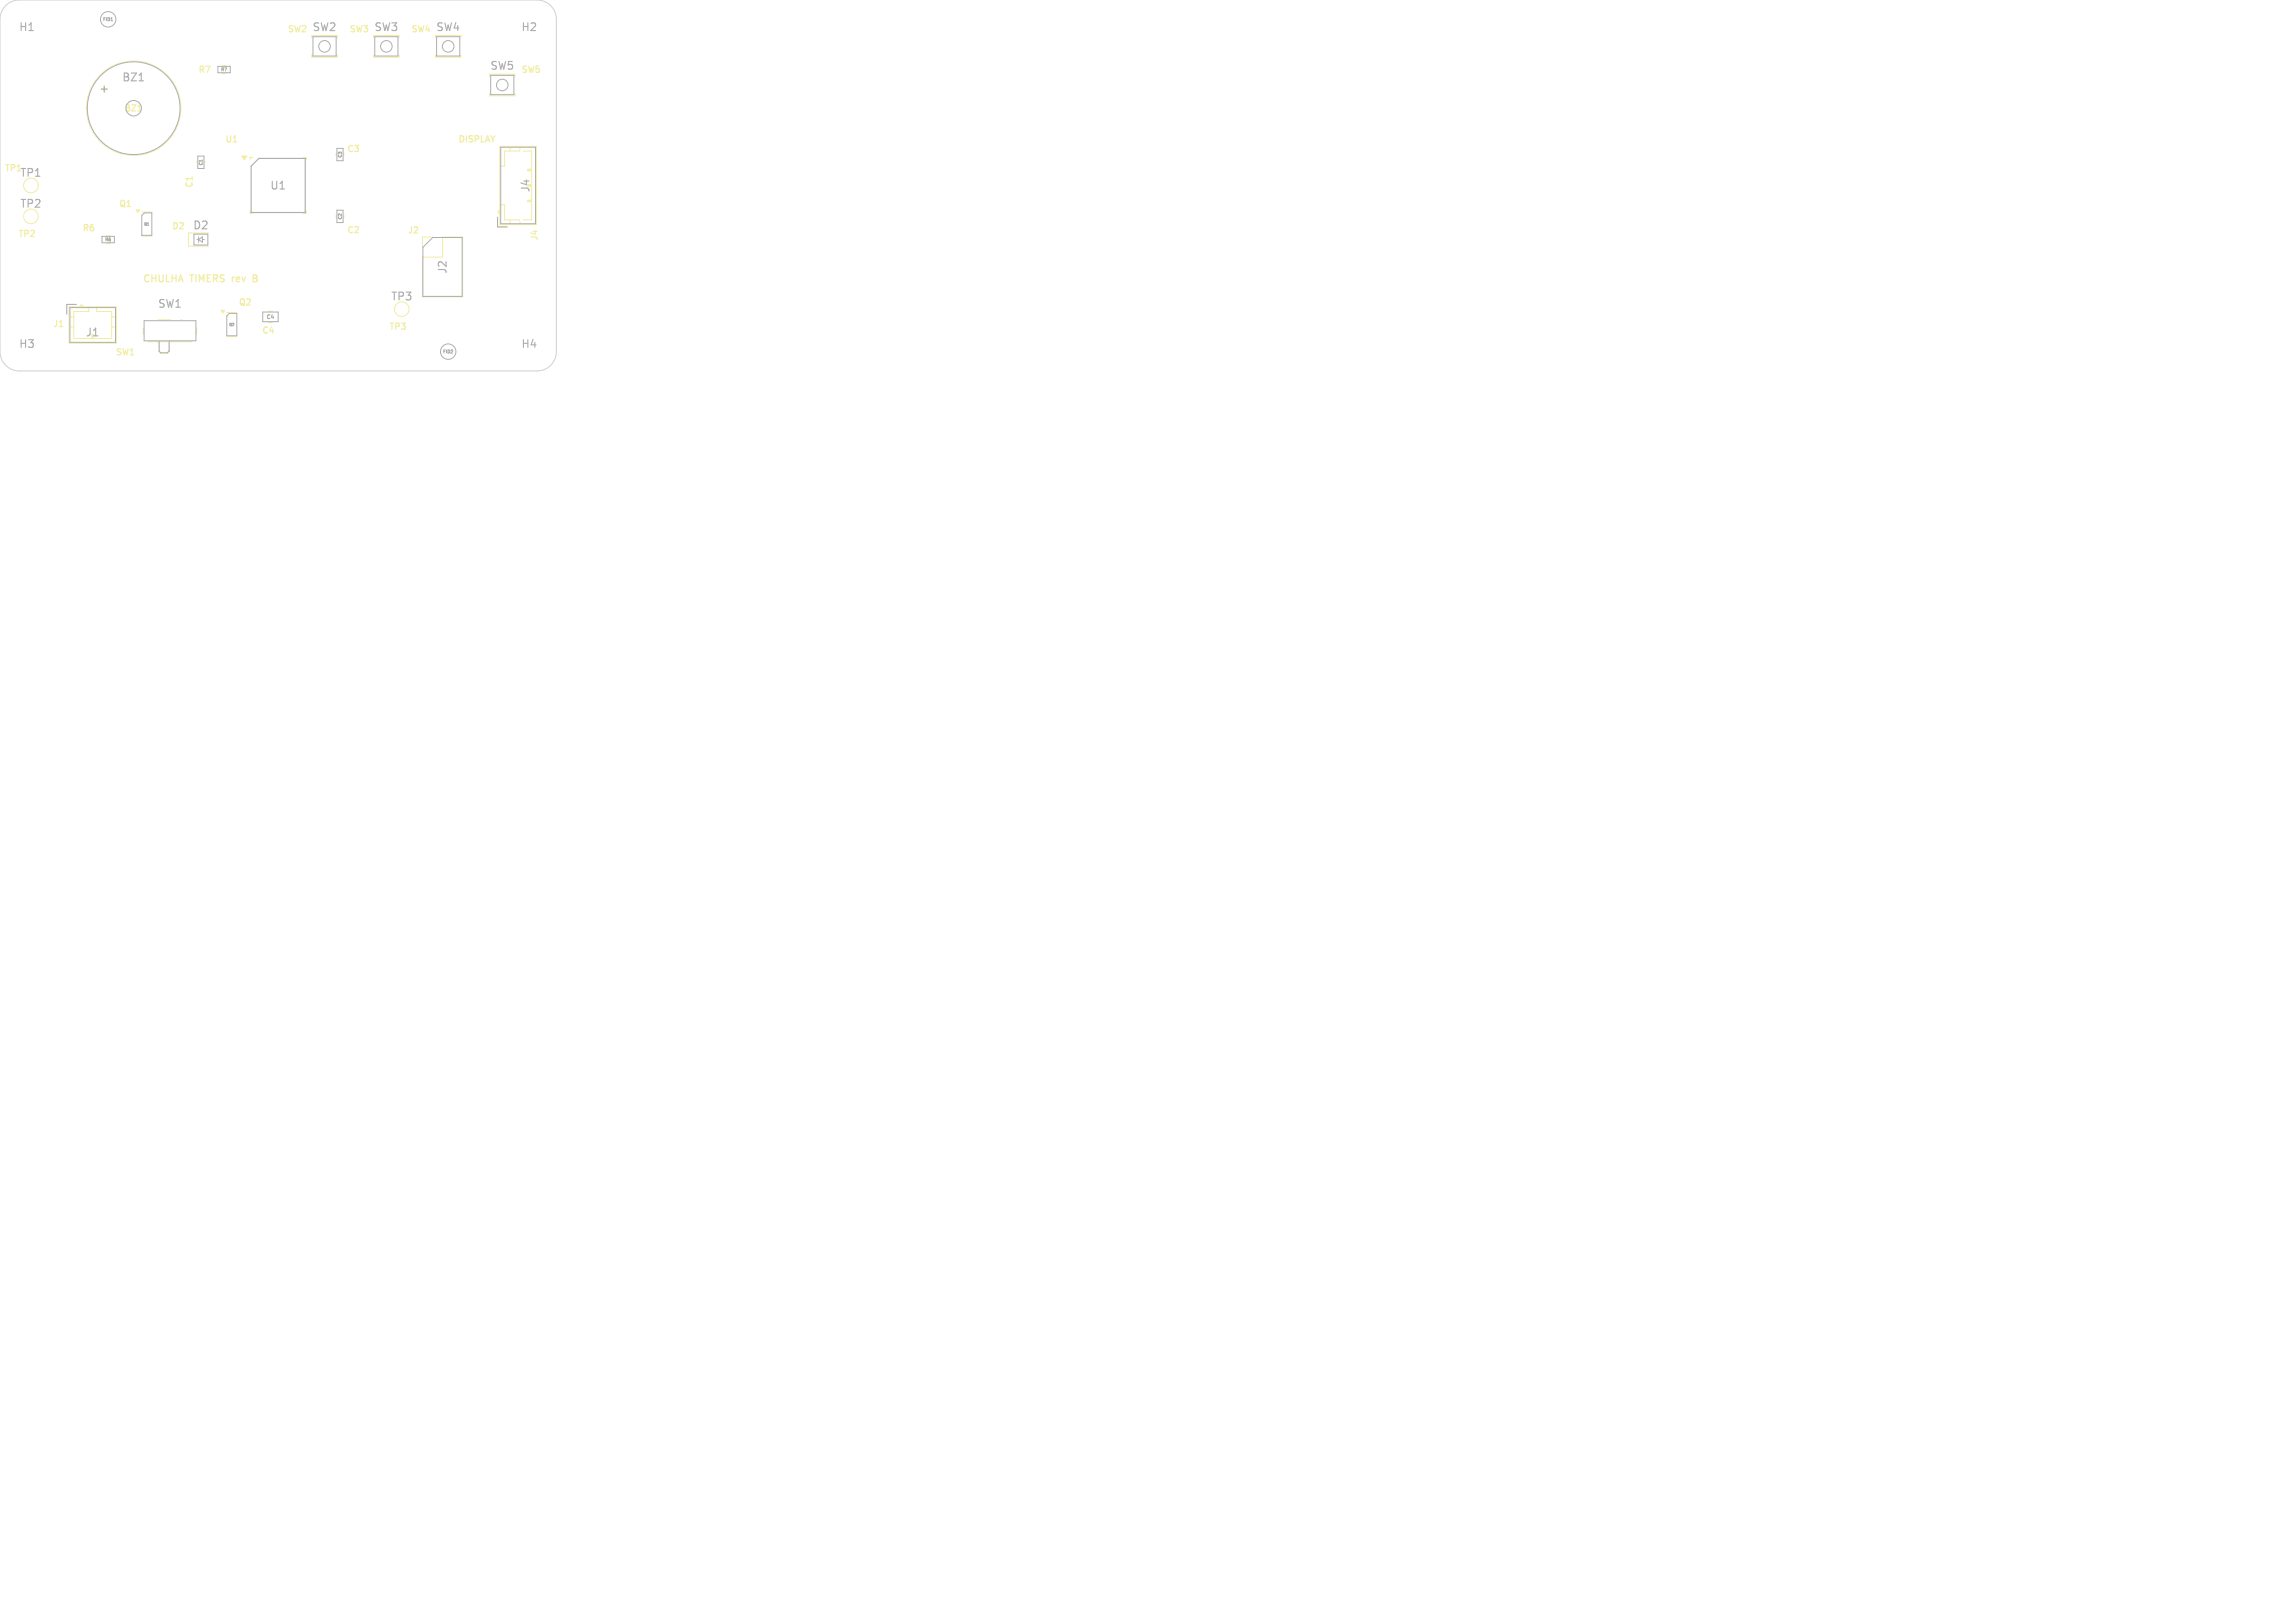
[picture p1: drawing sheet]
<svg xmlns="http://www.w3.org/2000/svg" width="297mm" height="210mm" viewBox="0 0 297 210" stroke-linecap="round" stroke-linejoin="round" font-family="sans-serif">
<defs><g id="words">
<g font-size="1.4" fill="#afafaf">
<text x="2.4" y="4.2">H1</text>
<text x="40.4" y="4.2">SW2</text>
<text x="48.4" y="4.2">SW3</text>
<text x="56.4" y="4.2">SW4</text>
<text x="67.4" y="4.2">H2</text>
<text x="15.7" y="10.7">BZ1</text>
<text x="63.4" y="9.2">SW5</text>
<text x="12.7" y="12.2">+</text>
<text x="2.5" y="23.1">TP1</text>
<text x="2.5" y="27.1">TP2</text>
<text x="24.9" y="29.9">D2</text>
<text x="34.9" y="24.7">U1</text>
<text x="68.7" y="25" transform="rotate(-90 68.7 25)">J4</text>
<text x="58" y="35.5" transform="rotate(-90 58 35.5)">J2</text>
<text x="20.4" y="40">SW1</text>
<text x="50.5" y="39.1">TP3</text>
<text x="2.4" y="45.2">H3</text>
<text x="11" y="43.7">J1</text>
<text x="67.4" y="45.2">H4</text>
</g>
<g font-size="1.3" fill="#f2eda1">
<text x="18.4" y="36.7">CHULHA</text>
<text x="24.6" y="36.7">TIMERS</text>
<text x="30.3" y="36.7">rev</text>
<text x="33.3" y="36.7">B</text>
</g>
<g font-size="1.1" fill="#f2eda1">
<text x="37.1" y="4.4">SW2</text>
<text x="45.1" y="4.4">SW3</text>
<text x="53.1" y="4.4">SW4</text>
<text x="25.6" y="9.6">R7</text>
<text x="67.4" y="9.6">SW5</text>
<text x="16" y="14.6">BZ1</text>
<text x=".5" y="22.4">TP1</text>
<text x="29.1" y="18.6">U1</text>
<text x="44.8" y="19.9">C3</text>
<text x="59.2" y="18.6">DISPLAY</text>
<text x="15.3" y="27">Q1</text>
<text x="22.2" y="29.9">D2</text>
<text x="25.1" y="24.4" transform="rotate(-90 25.1 24.4)">C1</text>
<text x="2.3" y="30.9">TP2</text>
<text x="10.6" y="30.1">R6</text>
<text x="44.8" y="30.4">C2</text>
<text x="52.7" y="30.4">J2</text>
<text x="69.8" y="31.2" transform="rotate(-90 69.8 31.2)">J4</text>
<text x="30.8" y="39.7">Q2</text>
<text x="6.8" y="42.5">J1</text>
<text x="14.9" y="46.2">SW1</text>
<text x="33.8" y="43.4">C4</text>
<text x="50.3" y="42.9">TP3</text>
</g>
<text font-size=".7" fill="#afafaf" x="34.4" y="41.4">C4</text>
<g font-size=".6" fill="#afafaf">
<text x="13.3" y="2.8">FID1</text>
<text x="28.6" y="9.3">R7</text>
<text x="26.3" y="21.4" transform="rotate(-90 26.3 21.4)">C1</text>
<text x="44.3" y="20.4" transform="rotate(-90 44.3 20.4)">C3</text>
<text x="44.3" y="28.4" transform="rotate(-90 44.3 28.4)">C2</text>
<text x="13.6" y="31.3">R6</text>
<text x="57.3" y="45.8">FID2</text>
</g>
<g font-size=".4" fill="#afafaf">
<text x="18.6" y="29.2">Q1</text>
<text x="29.6" y="42.2">Q2</text>
</g>
</g></defs>
<path d="M32.8 36h.3M33.1 35.6h-.3v.9h.3" fill="none" stroke="#f2eda1" stroke-width=".16"/>
<path d="M17.9 14.4h.4M32.4 27.3v.3h.3M32.7 20.4h-.3v.2M39.3 20.4h.3v.3M39.6 27.3v.3h-.3M7.7 42.3h.4" fill="none" stroke="#f2eda1" stroke-width=".15"/>
<g fill="#f2eda1" stroke="#f2eda1" stroke-width=".13">
<path d="M31.3 20.2h.6l-.3 .5z"/>
<path d="M28.6 40.2h.5l-.3 .3z"/>
<path d="M17.6 27.2h.5l-.3 .3z"/>
</g>
<g fill="none" stroke="#f2eda1" stroke-width=".13">
<path d="M28.8 8.5h.4M28.8 9.5h.4M40.3 4.9v-.3h3.3v.3M40.3 7.1v.3h3.3v-.3M43.5 19.9v.2M48.3 4.9v-.3h3.3v.3M48.3 7.1v.3h3.3v-.3M56.3 4.9v-.3h3.4v.3M56.3 7.1v.3h3.4v-.3M63.3 9.9v-.3h3.4v.3M63.3 12.1v.3h3.4v-.3M64.7 18.9h4.7v10.2h-4.7z"/>
<path d="M66 18.9v.7M67.3 18.9v.7M8.9 39.7h6.2v4.7h-6.2zM9.9 39.4h-1.3v1.2M10.4 39.7v-.2h.3v.2M10.4 39.6h.3M11.5 39.7v.6h-2v3.5h5v-3.5h-2v-.6M13.8 30.5h.4M13.8 31.5h.4M18.4 27.4h1.2M18.4 30.6h1.2M25.5 20.9v.2"/>
<path d="M26.5 20.9v.2M27 30.2h-2.6v1.7h2.6M43.5 27.9v.2M44.5 27.9v.2M56 30.7h-1.3v1.3M57.3 30.7h2.6v7.7h-5.2v-5.1h2.6zM64.4 28.1v1.3h1.2M64.6 27.3v.3M64.7 21.5h.6v-1.9h3.5v8.9h-3.5v-2h-.6M64.7 27.3h-.2v.3h.2M66 28.5v.6M67.3 28.5v.6"/>
<path d="M68.3 26h.5M68.3 22h.5M68.8 21.9h-.5v.2h.5M68.8 25.9h-.5v.2h.5M8.9 41h.6M8.9 42.3h.6M14.5 41h.6M14.5 42.3h.6M18.6 42.4v.8M19.1 44.2h5.7M20.4 41.4h1.7M20.6 44.2v1.3l.2 .2h.9l.2-.2v-1.3"/>
<path d="M23.4 41.4h.2M25.5 42.4v.8M29.3 40.4h1.3M29.3 43.6h1.3M34.7 40.3h.6M34.7 41.7h.6"/>
<circle cx="17.3" cy="14" r="6.1"/>
<circle cx="4" cy="28" r=".95"/>
<circle cx="4" cy="24" r=".95"/>
<circle cx="52" cy="40" r=".95"/>
</g>
<g fill="#fff" stroke="#fff" stroke-width=".13">
<circle cx="32.1" cy="20.8" r=".15"/>
<circle cx="36.5" cy="18.1" r=".15"/>
<circle cx="38.4" cy="18.1" r=".15"/>
<circle cx="33.4" cy="21.8" r=".15"/>
<circle cx="43.5" cy="37.5" r=".15"/>
<circle cx="67.5" cy="13.5" r=".15"/>
<circle cx="67.5" cy="37.5" r=".15"/>
<circle cx="55.5" cy="9" r=".15"/>
<circle cx="43.2" cy="5.3" r=".15"/>
<circle cx="30.1" cy="22.6" r=".15"/>
<circle cx="61.5" cy="31.6" r=".15"/>
<circle cx="37.5" cy="43.5" r=".15"/>
<circle cx="25.5" cy="13.6" r=".15"/>
<circle cx="1.5" cy="13.5" r=".15"/>
<circle cx="43.5" cy="1.5" r=".15"/>
<circle cx="49.5" cy="15" r=".15"/>
<circle cx="25.5" cy="45.9" r=".15"/>
<circle cx="67.5" cy="19.5" r=".15"/>
<circle cx="7.5" cy="43.5" r=".15"/>
<circle cx="31.5" cy="28" r=".15"/>
<circle cx="7.5" cy="7.5" r=".15"/>
<circle cx="37.5" cy="1.5" r=".15"/>
<circle cx="21.1" cy="19.5" r=".15"/>
<circle cx="31.5" cy="1.5" r=".15"/>
<circle cx="25.5" cy="37.5" r=".15"/>
<circle cx="49.5" cy="19.5" r=".15"/>
<circle cx="40.3" cy="19.7" r=".15"/>
<circle cx="43.5" cy="19" r=".15"/>
<circle cx="31.5" cy="43.9" r=".15"/>
<circle cx="61.5" cy="43.5" r=".15"/>
<circle cx="21.1" cy="25.5" r=".15"/>
<circle cx="61.5" cy="25.5" r=".15"/>
<circle cx="25.5" cy="33.5" r=".15"/>
<circle cx="38.6" cy="23.5" r=".15"/>
<circle cx="31.5" cy="34.2" r=".15"/>
<circle cx="28.4" cy="40.8" r=".15"/>
<circle cx="56.3" cy="25.5" r=".15"/>
<circle cx="61.5" cy="19.5" r=".15"/>
<circle cx="49.5" cy="7.7" r=".15"/>
<circle cx="67.5" cy="28.5" r=".15"/>
<circle cx="67.5" cy="7.5" r=".15"/>
<circle cx="13.5" cy="32.9" r=".15"/>
<circle cx="19.5" cy="31.6" r=".15"/>
<circle cx="55.5" cy="13.5" r=".15"/>
<circle cx="37.5" cy="37.5" r=".15"/>
<circle cx="43.5" cy="43.5" r=".15"/>
<circle cx="35.4" cy="40.5" r=".15"/>
<circle cx="7.5" cy="13.5" r=".15"/>
<circle cx="49.5" cy="43.5" r=".15"/>
<circle cx="19.5" cy="7.5" r=".15"/>
<circle cx="13.5" cy="3.9" r=".15"/>
<circle cx="1.5" cy="19.5" r=".15"/>
<circle cx="25.5" cy="25.5" r=".15"/>
<circle cx="31.5" cy="7.5" r=".15"/>
<circle cx="61.5" cy="37.5" r=".15"/>
<circle cx="37.5" cy="31.5" r=".15"/>
<circle cx="13.5" cy="25.5" r=".15"/>
<circle cx="38.1" cy="10.5" r=".15"/>
<circle cx="19.5" cy="37.5" r=".15"/>
<circle cx="43.5" cy="13.5" r=".15"/>
<circle cx="7.5" cy="22.2" r=".15"/>
<circle cx="67.5" cy="31.5" r=".15"/>
<circle cx="1.5" cy="7.5" r=".15"/>
<circle cx="61.5" cy="1.5" r=".15"/>
<circle cx="51.2" cy="5.3" r=".15"/>
<circle cx="30.1" cy="24.3" r=".15"/>
<circle cx="25.5" cy="7.5" r=".15"/>
<circle cx="21.1" cy="16.5" r=".15"/>
<circle cx="13.5" cy="7.5" r=".15"/>
<circle cx="1.5" cy="31.5" r=".15"/>
<circle cx="13.5" cy="16.2" r=".15"/>
<circle cx="13.5" cy="37.5" r=".15"/>
<circle cx="31.5" cy="14.5" r=".15"/>
<circle cx="49.5" cy="1.5" r=".15"/>
<circle cx="66.2" cy="10.3" r=".15"/>
<circle cx="61.5" cy="7.5" r=".15"/>
<circle cx="13.5" cy="19.5" r=".15"/>
<circle cx="57.8" cy="19.5" r=".15"/>
<circle cx="61.5" cy="15" r=".15"/>
<circle cx="49.5" cy="37.5" r=".15"/>
<circle cx="45.3" cy="21.8" r=".15"/>
<circle cx="59.2" cy="5.3" r=".15"/>
<circle cx="25.5" cy="1.5" r=".15"/>
<circle cx="7.5" cy="31.5" r=".15"/>
<circle cx="17.8" cy="29.6" r=".15"/>
<circle cx="7.5" cy="37.5" r=".15"/>
<circle cx="55.5" cy="38.8" r=".15"/>
<circle cx="43.5" cy="34.3" r=".15"/>
<circle cx="19.5" cy="45.2" r=".15"/>
<circle cx="19.5" cy="1.5" r=".15"/>
<circle cx="37.5" cy="13.5" r=".15"/>
<circle cx="43.5" cy="7.8" r=".15"/>
<circle cx="25.5" cy="20" r=".15"/>
<circle cx="55.5" cy="1.5" r=".15"/>
<circle cx="1.5" cy="37.5" r=".15"/>
<circle cx="43.8" cy="26.7" r=".15"/>
<circle cx="13.5" cy="43.5" r=".15"/>
<circle cx="7.5" cy="1.5" r=".15"/>
<circle cx="50.6" cy="27.7" r=".15"/>
<circle cx="31.5" cy="37.5" r=".15"/>
<circle cx="3.2" cy="28" r=".15"/>
<circle cx="55.5" cy="43.5" r=".15"/>
<circle cx="1.5" cy="25.5" r=".15"/>
<circle cx="7.5" cy="25.5" r=".15"/>
<circle cx="28.4" cy="34.2" r=".15"/>
<circle cx="46.5" cy="26.6" r=".15"/>
<circle cx="41.8" cy="28.7" r=".15"/>
<circle cx="33.5" cy="25.4" r=".15"/>
<circle cx="29.2" cy="42.3" r=".15"/>
<circle cx="34.3" cy="26.6" r=".15"/>
<circle cx="41.9" cy="25.5" r=".15"/>
<circle cx="41.1" cy="27.2" r=".15"/>
<circle cx="51.8" cy="34.3" r=".15"/>
<circle cx="53.7" cy="22.8" r=".15"/>
<circle cx="38.3" cy="21.4" r=".15"/>
<circle cx="49.4" cy="30.3" r=".15"/>
<circle cx="36.9" cy="21.8" r=".15"/>
<circle cx="55.6" cy="20.8" r=".15"/>
<circle cx="34.9" cy="17.8" r=".15"/>
<circle cx="36.7" cy="23" r=".15"/>
<circle cx="33" cy="12.4" r=".15"/>
<circle cx="20.6" cy="29.2" r=".15"/>
<circle cx="27.1" cy="31" r=".15"/>
<circle cx="17.4" cy="28.3" r=".15"/>
<circle cx="15.2" cy="31.1" r=".15"/>
<circle cx="11" cy="41.5" r=".38"/>
<circle cx="13" cy="41.5" r=".37"/>
<circle cx="66.5" cy="27" r=".37"/>
<circle cx="66.5" cy="25" r=".37"/>
<circle cx="66.5" cy="23" r=".37"/>
<circle cx="66.5" cy="21" r=".37"/>
<circle cx="20.5" cy="42.8" r=".45"/>
<circle cx="23.5" cy="42.8" r=".45"/>
<circle cx="68.5" cy="3.5" r="1.35"/>
<circle cx="56" cy="32" r=".5"/>
<circle cx="58.5" cy="32" r=".5"/>
<circle cx="56" cy="34.5" r=".5"/>
<circle cx="58.5" cy="34.5" r=".5"/>
<circle cx="56" cy="37.1" r=".5"/>
<circle cx="58.5" cy="37.1" r=".5"/>
<circle cx="3.5" cy="44.5" r="1.35"/>
<circle cx="68.5" cy="44.5" r="1.35"/>
<circle cx="13.5" cy="14" r=".5"/>
<circle cx="21.1" cy="14" r=".5"/>
<circle cx="3.5" cy="3.5" r="1.35"/>
</g>
<path d="M18 10.5h.6M33.5 20.5h6v7h-7v-6z" fill="none" stroke="#afafaf" stroke-width=".15"/>
<g fill="none" stroke="#afafaf" stroke-width=".13">
<path d="M28.2 8.6h1.6v.8h-1.6zM40.5 4.8h3v2.4h-3zM43.6 19.2h.8v1.6h-.8zM48.5 4.8h3v2.4h-3zM56.5 4.8h3v2.4h-3zM63.5 9.8h3v2.4h-3zM64.8 19.1h4.5v9.8h-4.5zM9 39.8h6v4.5h-6zM9.9 39.4h-1.3v1.2M13.2 30.6h1.6v.8h-1.6zM18.4 27.9l.3-.3h.9v2.9h-1.2zM25.1 30.3v1.4h1.8v-1.4"/>
<path d="M25.5 31h.2M25.6 20.2h.8v1.6h-.8zM25.7 30.6v.7M25.7 31l.5-.4v.7zM26.2 31h.3M43.6 27.2h.8v1.6h-.8zM54.7 32l1.3-1.3h3.8v7.6h-5.1zM64.4 28.1v1.3h1.2M18.7 41.5h6.6v2.6h-6.6zM21.9 44.1v1.3l-.3 .2h-.8l-.2-.1v-1.3M29.3 40.9l.4-.3h.9v2.9h-1.3zM34 40.4h2v1.2h-2z"/>
<circle cx="14" cy="2.5" r="1"/>
<circle cx="17.3" cy="14" r="6"/>
<circle cx="17.3" cy="14" r="1"/>
<circle cx="42" cy="6" r=".75"/>
<circle cx="50" cy="6" r=".75"/>
<circle cx="58" cy="6" r=".75"/>
<circle cx="65" cy="11" r=".75"/>
<circle cx="58" cy="45.5" r="1"/>
</g>
<path d="M.7 .8l.8-.6 1-.2h67a2.5 2.5 0 0 1 2.5 2.5v43a2.5 2.5 0 0 1-2.5 2.5h-67a2.5 2.5 0 0 1-2.5-2.5v-43l.2-.9z" fill="none" stroke="#d0d2cd" stroke-width=".13"/>
<use href="#words"/>
</svg>
